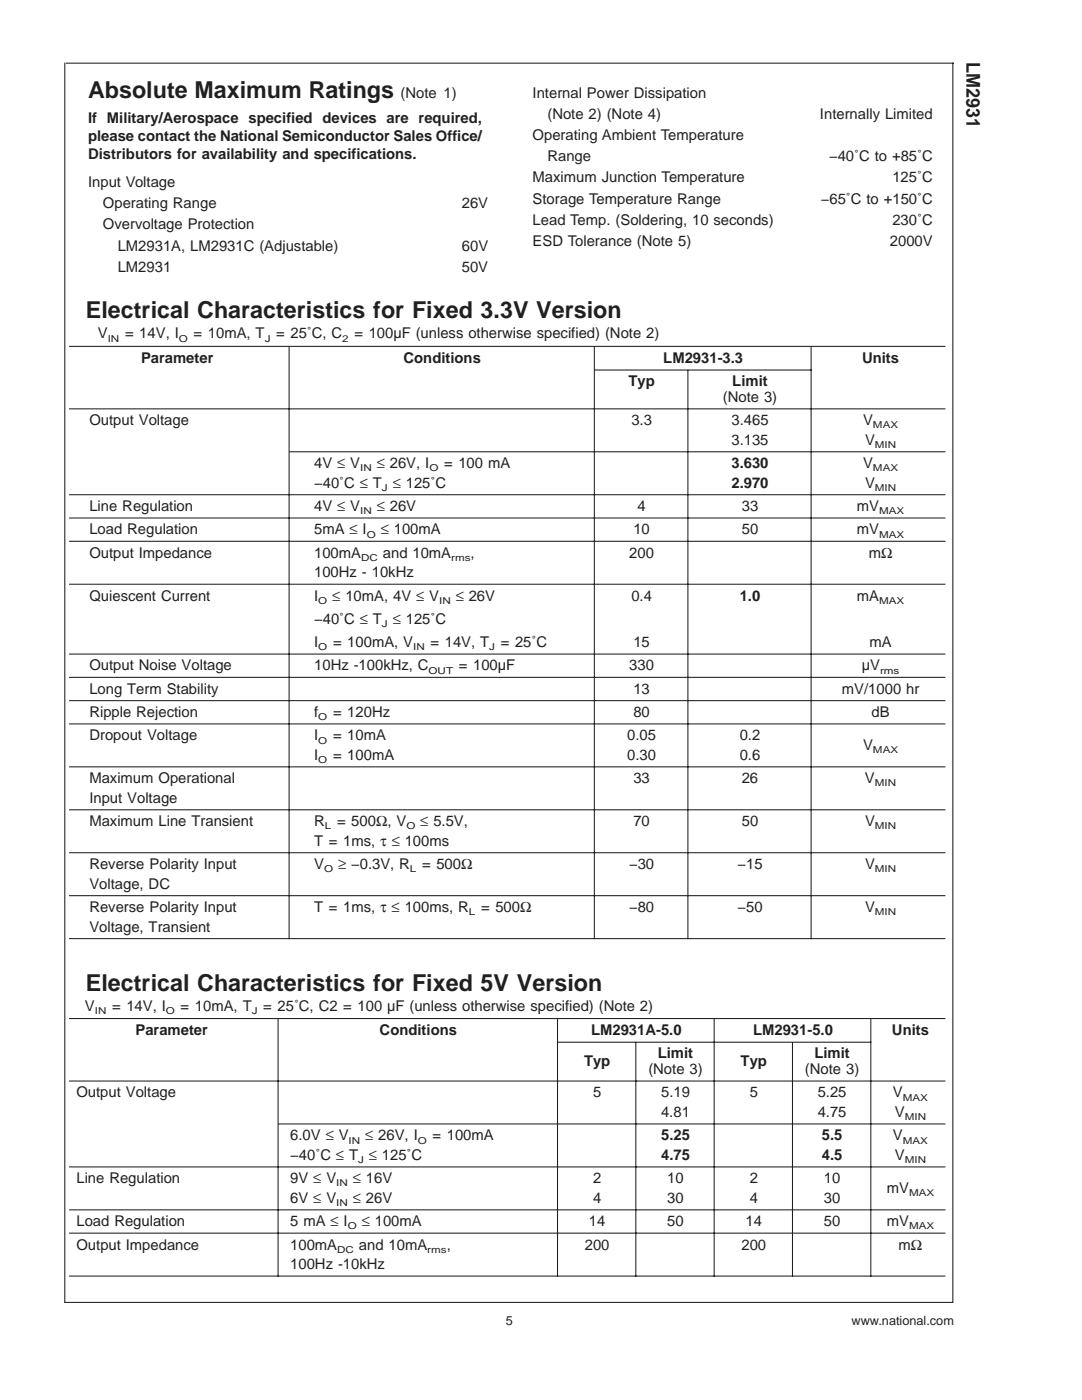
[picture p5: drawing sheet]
<svg xmlns="http://www.w3.org/2000/svg" width="216mm" height="279mm" viewBox="0 0 216 279" stroke-linecap="round" stroke-linejoin="round" font-family="sans-serif">
<defs><g id="words">
<g font-size="4.6" fill="#231f20">
<text x="17.6" y="19.5">Absolute Maximum Ratings</text>
<text x="17.2" y="63.5">Electrical Characteristics for Fixed 3.3V Version</text>
<text x="17.2" y="197.7">Electrical Characteristics for Fixed 5V Version</text>
</g>
<text font-size="3.8" fill="#231f20" x="192.9" y="12.3" transform="rotate(90 192.9 12.3)">LM2931</text>
<g font-size="3" fill="#231f20">
<text x="79.9" y="19.5">(Note 1)</text>
<text x="106.3" y="19.5">Internal Power Dissipation</text>
<text x="109.2" y="23.7">(Note 2) (Note 4)</text>
<text x="163.6" y="23.7">Internally Limited</text>
<text x="17.6" y="24.5">If Military/Aerospace specified devices are required,</text>
<text x="17.6" y="28.1">please contact the National Semiconductor Sales Office/</text>
<text x="106.3" y="27.9">Operating Ambient Temperature</text>
<text x="17.6" y="31.6">Distributors for availability and specifications.</text>
<text x="109.2" y="32.2">Range</text>
<text x="165.4" y="32.2">−40˚C to +85˚C</text>
<text x="17.6" y="37.4">Input Voltage</text>
<text x="20.5" y="41.6">Operating Range</text>
<text x="92.2" y="41.6">26V</text>
<text x="106.3" y="36.4">Maximum Junction Temperature</text>
<text x="106.3" y="40.6">Storage Temperature Range</text>
<text x="163.8" y="40.6">−65˚C to +150˚C</text>
<text x="178.1" y="36.4">125˚C</text>
<text x="20.5" y="45.8">Overvoltage Protection</text>
<text x="106.3" y="44.8">Lead Temp. (Soldering, 10 seconds)</text>
<text x="178.1" y="44.8">230˚C</text>
<text x="23.5" y="50">LM2931A, LM2931C (Adjustable)</text>
<text x="92.2" y="50">60V</text>
<text x="106.3" y="49.1">ESD Tolerance (Note 5)</text>
<text x="177.6" y="49.1">2000V</text>
<text x="23.5" y="54.3">LM2931</text>
<text x="92.2" y="54.3">50V</text>
<text x="19.5" y="67.5">V</text>
<text x="24.9" y="67.5">= 14V, I</text>
<text x="38.6" y="67.5">= 10mA, T</text>
<text x="55.1" y="67.5">= 25˚C, C</text>
<text x="70.7" y="67.5">= 100µF (unless otherwise specified) (Note 2)</text>
<text x="28.1" y="72.5">Parameter</text>
<text x="80.5" y="72.5">Conditions</text>
<text x="125.4" y="77">Typ</text>
<text x="132.4" y="72.5">LM2931-3.3</text>
<text x="146.1" y="77">Limit</text>
<text x="172" y="72.5">Units</text>
<text x="144.2" y="80.2">(Note 3)</text>
<text x="17.8" y="84.9">Output Voltage</text>
<text x="126" y="84.9">3.3</text>
<text x="146" y="88.8">3.135</text>
<text x="146" y="84.9">3.465</text>
<text x="172.2" y="84.9">V</text>
<text x="172.6" y="88.8">V</text>
<text x="62.7" y="93.4">4V ≤ V</text>
<text x="75.2" y="93.4">≤ 26V, I</text>
<text x="88.6" y="93.4">= 100 mA</text>
<text x="146" y="93.4">3.630</text>
<text x="172.2" y="93.4">V</text>
<text x="62.7" y="97.4">−40˚C ≤ T</text>
<text x="78.4" y="97.4">≤ 125˚C</text>
<text x="146" y="97.4">2.970</text>
<text x="172.6" y="97.4">V</text>
<text x="17.8" y="102">Line Regulation</text>
<text x="17.8" y="106.7">Load Regulation</text>
<text x="62.7" y="102">4V ≤ V</text>
<text x="62.7" y="106.7">5mA ≤ I</text>
<text x="75.2" y="102">≤ 26V</text>
<text x="76" y="106.7">≤ 100mA</text>
<text x="126.4" y="106.7">10</text>
<text x="127.2" y="102">4</text>
<text x="148" y="106.7">50</text>
<text x="148" y="102">33</text>
<text x="171" y="106.7">mV</text>
<text x="171" y="102">mV</text>
<text x="17.8" y="111.3">Output Impedance</text>
<text x="62.7" y="111.3">100mA</text>
<text x="76.4" y="111.3">and 10mA</text>
<text x="93.9" y="111.3">,</text>
<text x="125.6" y="111.3">200</text>
<text x="173.4" y="111.3">mΩ</text>
<text x="17.8" y="119.9">Quiescent Current</text>
<text x="62.7" y="115.2">100Hz - 10kHz</text>
<text x="62.7" y="119.9">I</text>
<text x="66.3" y="119.9">≤ 10mA, 4V ≤ V</text>
<text x="90.9" y="119.9">≤ 26V</text>
<text x="126" y="119.9">0.4</text>
<text x="147.6" y="119.9">1.0</text>
<text x="171" y="119.9">mA</text>
<text x="62.7" y="124.5">−40˚C ≤ T</text>
<text x="78.4" y="124.5">≤ 125˚C</text>
<text x="62.7" y="129.2">I</text>
<text x="66.4" y="129.2">= 100mA, V</text>
<text x="85.9" y="129.2">= 14V, T</text>
<text x="99.9" y="129.2">= 25˚C</text>
<text x="126.4" y="129.2">15</text>
<text x="173.5" y="129.2">mA</text>
<text x="17.8" y="133.8">Output Noise Voltage</text>
<text x="62.7" y="133.8">10Hz -100kHz, C</text>
<text x="91.6" y="133.8">= 100µF</text>
<text x="125.6" y="133.8">330</text>
<text x="172" y="133.8">µV</text>
<text x="17.8" y="138.5">Long Term Stability</text>
<text x="17.8" y="143.1">Ripple Rejection</text>
<text x="62.7" y="143.1">f</text>
<text x="66.4" y="143.1">= 120Hz</text>
<text x="126.4" y="143.1">80</text>
<text x="126.4" y="138.5">13</text>
<text x="168" y="138.5">mV/1000 hr</text>
<text x="173.9" y="143.1">dB</text>
<text x="17.8" y="147.7">Dropout Voltage</text>
<text x="62.7" y="147.7">I</text>
<text x="66.4" y="147.7">= 10mA</text>
<text x="125.2" y="147.7">0.05</text>
<text x="147.6" y="147.7">0.2</text>
<text x="172.2" y="149.7">V</text>
<text x="62.7" y="151.7">I</text>
<text x="66.4" y="151.7">= 100mA</text>
<text x="125.2" y="151.7">0.30</text>
<text x="147.6" y="151.7">0.6</text>
<text x="17.8" y="156.3">Maximum Operational</text>
<text x="17.8" y="160.2">Input Voltage</text>
<text x="126.4" y="156.3">33</text>
<text x="148" y="156.3">26</text>
<text x="172.6" y="156.3">V</text>
<text x="17.8" y="164.9">Maximum Line Transient</text>
<text x="62.7" y="164.9">R</text>
<text x="67.2" y="164.9">= 500Ω, V</text>
<text x="83.9" y="164.9">≤ 5.5V,</text>
<text x="126.4" y="164.9">70</text>
<text x="148" y="164.9">50</text>
<text x="172.6" y="164.9">V</text>
<text x="17.8" y="173.5">Reverse Polarity Input</text>
<text x="62.7" y="173.5">V</text>
<text x="62.7" y="168.8">T = 1ms, τ ≤ 100ms</text>
<text x="67.5" y="173.5">≥ −0.3V, R</text>
<text x="84.2" y="173.5">= 500Ω</text>
<text x="125.5" y="173.5">−30</text>
<text x="147.1" y="173.5">−15</text>
<text x="172.6" y="173.5">V</text>
<text x="17.8" y="177.4">Voltage, DC</text>
<text x="17.8" y="182">Reverse Polarity Input</text>
<text x="17.8" y="185.9">Voltage, Transient</text>
<text x="62.7" y="182">T = 1ms, τ ≤ 100ms, R</text>
<text x="96" y="182">= 500Ω</text>
<text x="125.5" y="182">−80</text>
<text x="147.2" y="182">−50</text>
<text x="172.6" y="182">V</text>
<text x="16.9" y="201.7">V</text>
<text x="22.4" y="201.7">= 14V, I</text>
<text x="36" y="201.7">= 10mA, T</text>
<text x="52.5" y="201.7">= 25˚C, C2 = 100 µF (unless otherwise specified) (Note 2)</text>
<text x="27" y="206.6">Parameter</text>
<text x="75.8" y="206.6">Conditions</text>
<text x="117.9" y="206.6">LM2931A-5.0</text>
<text x="150.3" y="206.6">LM2931-5.0</text>
<text x="178" y="206.6">Units</text>
<text x="116.5" y="212.8">Typ</text>
<text x="129.4" y="214.4">(Note 3)</text>
<text x="131.3" y="211.1">Limit</text>
<text x="147.8" y="212.8">Typ</text>
<text x="160.6" y="214.4">(Note 3)</text>
<text x="162.5" y="211.1">Limit</text>
<text x="15.3" y="219">Output Voltage</text>
<text x="118.3" y="219">5</text>
<text x="131.9" y="219">5.19</text>
<text x="149.6" y="219">5</text>
<text x="163.2" y="219">5.25</text>
<text x="178.2" y="219">V</text>
<text x="57.9" y="227.6">6.0V ≤ V</text>
<text x="72.9" y="227.6">≤ 26V, I</text>
<text x="86.3" y="227.6">= 100mA</text>
<text x="131.9" y="222.9">4.81</text>
<text x="131.9" y="227.6">5.25</text>
<text x="163.2" y="222.9">4.75</text>
<text x="164" y="227.6">5.5</text>
<text x="178.2" y="227.6">V</text>
<text x="178.6" y="222.9">V</text>
<text x="57.9" y="231.5">−40˚C ≤ T</text>
<text x="73.6" y="231.5">≤ 125˚C</text>
<text x="131.9" y="231.5">4.75</text>
<text x="164" y="231.5">4.5</text>
<text x="178.6" y="231.5">V</text>
<text x="15.3" y="236.2">Line Regulation</text>
<text x="57.9" y="236.2">9V ≤ V</text>
<text x="70.4" y="236.2">≤ 16V</text>
<text x="118.3" y="236.2">2</text>
<text x="133.1" y="236.2">10</text>
<text x="149.6" y="236.2">2</text>
<text x="164.4" y="236.2">10</text>
<text x="176.9" y="238.1">mV</text>
<text x="15.3" y="244.7">Load Regulation</text>
<text x="57.9" y="244.7">5 mA ≤ I</text>
<text x="57.9" y="240.1">6V ≤ V</text>
<text x="70.4" y="240.1">≤ 26V</text>
<text x="72.2" y="244.7">≤ 100mA</text>
<text x="117.5" y="244.7">14</text>
<text x="118.3" y="240.1">4</text>
<text x="133.1" y="240.1">30</text>
<text x="133.2" y="244.7">50</text>
<text x="148.8" y="244.7">14</text>
<text x="149.6" y="240.1">4</text>
<text x="164.4" y="240.1">30</text>
<text x="164.4" y="244.7">50</text>
<text x="176.9" y="244.7">mV</text>
<text x="15.3" y="249.4">Output Impedance</text>
<text x="57.9" y="249.4">100mA</text>
<text x="71.6" y="249.4">and 10mA</text>
<text x="89.1" y="249.4">,</text>
<text x="116.7" y="249.4">200</text>
<text x="148" y="249.4">200</text>
<text x="179.3" y="249.4">mΩ</text>
<text x="57.9" y="253.3">100Hz -10kHz</text>
</g>
<g font-size="2.5" fill="#231f20">
<text x="100.9" y="264.5">5</text>
<text x="169.9" y="264.5">www.national.com</text>
</g>
<g font-size="1.9" fill="#231f20">
<text x="21.5" y="68.2">IN</text>
<text x="35.7" y="68.2">O</text>
<text x="52.8" y="68.2">J</text>
<text x="68.3" y="68.2">2</text>
<text x="174.2" y="85.5">MAX</text>
<text x="174.6" y="89.4">MIN</text>
<text x="71.9" y="94.1">IN</text>
<text x="85.7" y="94.1">O</text>
<text x="174.2" y="94.1">MAX</text>
<text x="76.2" y="98">J</text>
<text x="174.6" y="98">MIN</text>
<text x="71.9" y="102.6">IN</text>
<text x="73.2" y="107.3">O</text>
<text x="175.4" y="102.6">MAX</text>
<text x="175.4" y="107.3">MAX</text>
<text x="72.1" y="111.9">DC</text>
<text x="90" y="111.9">rms</text>
<text x="63.5" y="120.5">O</text>
<text x="76.2" y="125.2">J</text>
<text x="87.6" y="120.5">IN</text>
<text x="175.4" y="120.5">MAX</text>
<text x="63.5" y="129.8">O</text>
<text x="82.4" y="129.8">IN</text>
<text x="97.6" y="129.8">J</text>
<text x="85.5" y="134.4">OUT</text>
<text x="175.6" y="134.4">rms</text>
<text x="63.5" y="143.7">O</text>
<text x="63.5" y="148.4">O</text>
<text x="63.5" y="152.3">O</text>
<text x="174.2" y="150.3">MAX</text>
<text x="174.6" y="157">MIN</text>
<text x="64.8" y="165.5">L</text>
<text x="81.1" y="165.5">O</text>
<text x="174.6" y="165.5">MIN</text>
<text x="64.7" y="174.1">O</text>
<text x="81.8" y="174.1">L</text>
<text x="174.6" y="174.1">MIN</text>
<text x="93.6" y="182.7">L</text>
<text x="174.6" y="182.7">MIN</text>
<text x="18.9" y="202.3">IN</text>
<text x="33.1" y="202.3">O</text>
<text x="50.2" y="202.3">J</text>
<text x="180.2" y="219.7">MAX</text>
<text x="180.5" y="223.6">MIN</text>
<text x="69.6" y="228.2">IN</text>
<text x="71.4" y="232.1">J</text>
<text x="83.4" y="228.2">O</text>
<text x="180.2" y="228.2">MAX</text>
<text x="180.5" y="232.1">MIN</text>
<text x="67.1" y="236.8">IN</text>
<text x="181.4" y="238.8">MAX</text>
<text x="67.1" y="240.7">IN</text>
<text x="69.4" y="245.4">O</text>
<text x="181.4" y="245.4">MAX</text>
<text x="67.3" y="250">DC</text>
<text x="85.3" y="250">rms</text>
</g>
</g></defs>
<g fill="none" stroke="#231f20" stroke-width=".21">
<path d="M12.9 12.5v247.5M13.1 12.6h177.2M190.1 12.5v247.5M13.8 69.1h174.8M57.7 69.2v118.2M118.6 69.2v118.2M118.7 73.8h43.3M137.3 73.8v113.6M161.8 69.2v118.2M13.8 81.6h174.8M13.8 98.7h174.8M57.8 90.2h130.8"/>
<path d="M13.8 103.4h174.8M13.8 108h174.8M13.8 116.6h174.8M13.8 130.5h174.8M13.8 135.2h174.8M13.8 139.8h174.8M13.8 144.5h174.8M13.8 153h174.8M13.8 161.6h174.8M13.8 170.2h174.8M13.8 178.8h174.8M13.8 187.3h174.8"/>
<path d="M13.8 203.3h174.9M13.8 215.7h174.9M55.5 203.4v51.4M111.2 203.4v51.4M111.4 208h62.5M126.9 208v46.8M142.5 203.4v51.4M158.1 208v46.8M173.8 203.4v51.4M13.8 232.9h174.9M55.6 224.3h133.1M12.9 259.9h177.2"/>
<path d="M13.8 254.7h174.9M13.8 241.5h174.9M13.8 246.1h174.9"/>
</g>
<use href="#words"/>
</svg>
